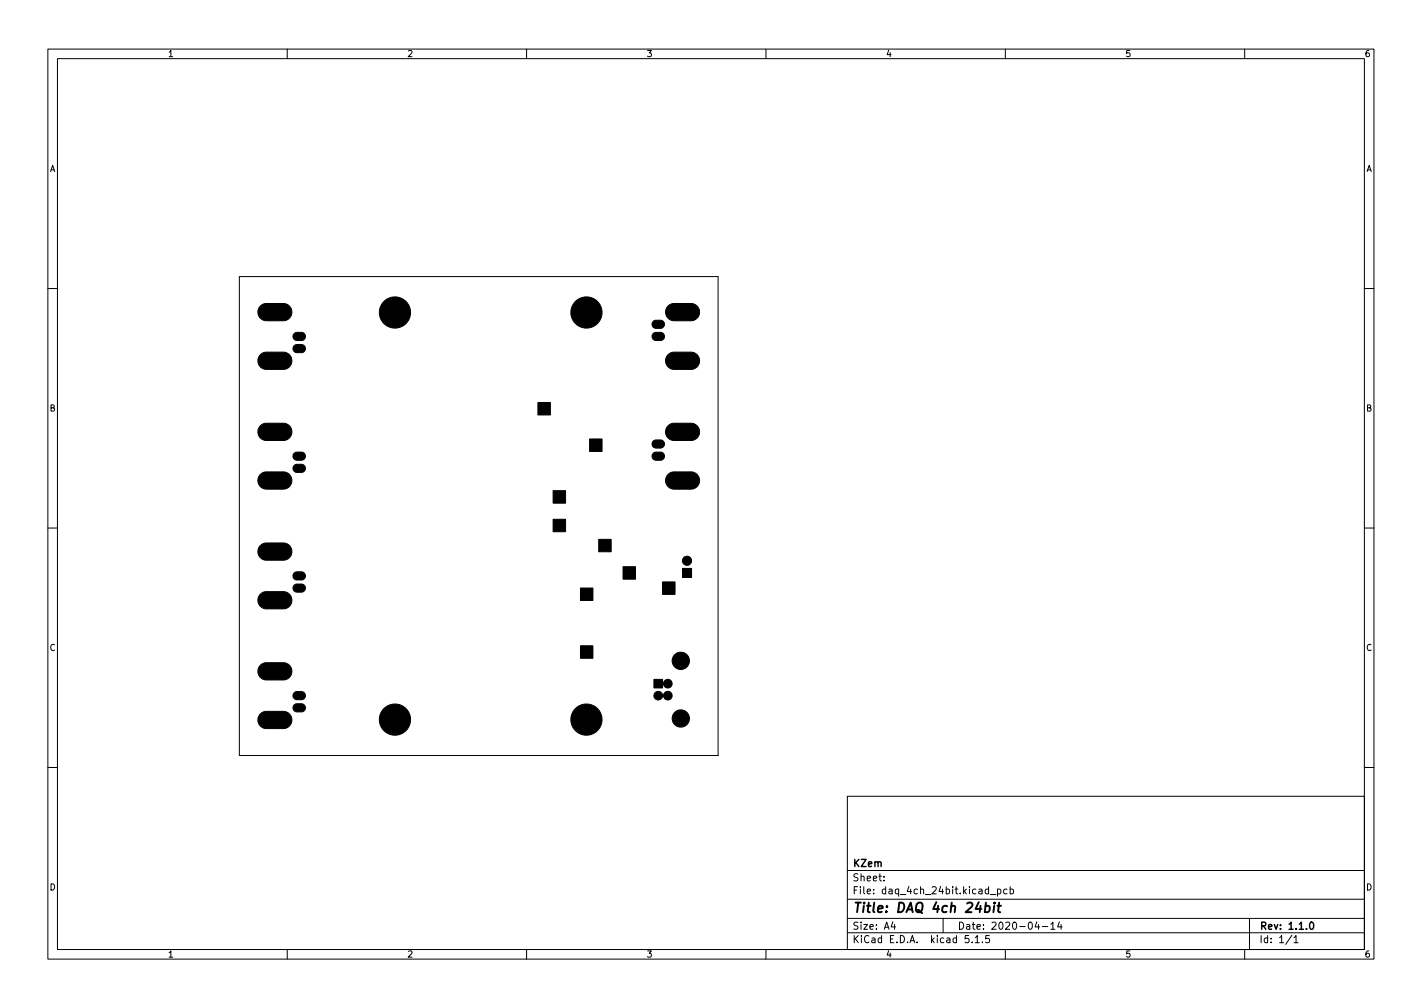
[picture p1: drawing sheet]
<svg xmlns="http://www.w3.org/2000/svg" width="297mm" height="210mm" viewBox="0 0 297 210" stroke-linecap="round" stroke-linejoin="round" font-family="sans-serif">
<defs><g id="words">
<text font-size="2.8" x="178" y="190.6">Title: DAQ 4ch 24bit</text>
<g font-size="2.1">
<text x="178" y="184">Sheet:</text>
<text x="178" y="181">KZem</text>
<text x="178" y="186.7">File: daq_4ch_24bit.kicad_pcb</text>
<text x="178" y="196.9">KiCad E.D.A. kicad 5.1.5</text>
<text x="178" y="194.1">Size: A4</text>
<text x="200" y="194.1">Date: 2020-04-14</text>
<text x="263" y="194.1">Rev: 1.1.0</text>
<text x="263" y="196.9">Id: 1/1</text>
</g>
<g font-size="1.8">
<text x="35" y="11.9">1</text>
<text x="85" y="11.9">2</text>
<text x="135" y="11.9">3</text>
<text x="185" y="11.9">4</text>
<text x="235" y="11.9">5</text>
<text x="285" y="11.9">6</text>
<text x="10.3" y="35.9">A</text>
<text x="285.3" y="35.9">A</text>
<text x="10.3" y="85.9">B</text>
<text x="285.3" y="85.9">B</text>
<text x="10.3" y="135.9">C</text>
<text x="285.3" y="135.9">C</text>
<text x="10.3" y="185.9">D</text>
<text x="285.3" y="185.9">D</text>
<text x="35" y="199.9">1</text>
<text x="85" y="199.9">2</text>
<text x="135" y="199.9">3</text>
<text x="185" y="199.9">4</text>
<text x="235" y="199.9">5</text>
<text x="285" y="199.9">6</text>
</g>
</g></defs>
<g fill="none" stroke="#000" stroke-width=".21">
<path d="M10 10.2h277v190.1h-277zM12 12.2h273v186.1h-273zM60 10.2v2M110 10.2v2M160 10.2v2M210 10.2v2M260 10.2v2M50 57.7h100v100h-100zM10 60.2h2M285 60.2h2M10 110.2h2M285 110.2h2"/>
<path d="M10 160.2h2M177 166.3h108v32h-108zM285 160.2h2M60 198.3v2M110 198.3v2M160 198.3v2M177 194.8h108M177 191.8h108M177 187.8h108M177 181.8h108M184.6 183.8v.1M184.6 183v.1"/>
<path d="M186.5 192.5l-.4 1h1M186.9 193v1M197 191.8v3M202.4 195.3h-.8v.7l.2-.1 .5 .1 .1 .2v.5l-.3 .1-.5-.1M203.1 196.7v.1M203.7 195.8l.4-.5v1.5M203.7 196.8h.9M205.2 196.7v.1M206.6 195.3h-.7v.7l.2-.1 .5 .1 .1 .2-.1 .5-.2 .1-.5-.1M206.9 186.8h1.1M208.4 185.7l.4-.1 .3 .3-.2 .7h-.5M208.4 185.6v1.5"/>
<path d="M210 198.3v2M210.4 185.7l-.5-.1-.3 .3 .2 .7h.6M211 185.7l.4-.1 .3 .3-.1 .7h-.6M211 185.1v1.5M216.6 192.5l-.4 1h.9M216.9 193v1M217.7 193.5h1.2M219.5 193l.4-.5v1.5M219.5 194h.9M221.3 192.5l-.4 1h1M221.6 193v1M260 198.3v2"/>
<path d="M261 191.8v6.5M269.9 195.3l-1.3 1.9M270.3 195.8l.4-.5v1.5M270.3 196.8h.8"/>
</g>
<path d="M273.8 192.6l.1-.1a.8 .8 0 0 1 .5 .8 .8 .8 0 0 1-.5 .7 1 1 0 0 1-.1-1.4z" fill="none" stroke="#000" stroke-width=".3"/>
<path d="M205.9 189.2h.7l.2 .3-.1 .6a.66 .66 0 0 1-1 .3M206 188.5l-.3 2M207.7 189.1l-.2 1.4M207.8 188.5l-.1 .2M208.3 189.1h.8M208.7 188.5l-.2 1.7 .1 .2 .3 .1" fill="none" stroke="#000" stroke-width=".4"/>
<g fill="#000" stroke="#000" stroke-width=".21">
<path d="M54.4 74l.9-.4 4-.1a1.8 1.8 0 0 1 1.7 1.8 1.8 1.8 0 0 1-1.7 1.8h-3.7a1.8 1.8 0 0 1-1.6-1.1 1.8 1.8 0 0 1 .4-2zM54.4 63.9l.9-.5h4a1.8 1.8 0 0 1 1.7 1.8 1.8 1.8 0 0 1-1.7 1.8h-3.7a1.8 1.8 0 0 1-1.6-1.2 1.8 1.8 0 0 1 .4-1.9zM61.4 72.2l.5-.3h1.1a.85 .85 0 0 1 .8 .9 .85 .85 0 0 1-.8 .8h-1a.85 .85 0 0 1-.7-.5 .85 .85 0 0 1 .1-.9zM61.4 69.6l.5-.2h1.1a.85 .85 0 0 1 .8 .8 .85 .85 0 0 1-.8 .9h-1a.85 .85 0 0 1-.7-.5 .85 .85 0 0 1 .1-1zM136.4 69.6l.5-.2h1.1a.85 .85 0 0 1 .8 .8 .85 .85 0 0 1-.8 .9h-1a.85 .85 0 0 1-.7-.5 .85 .85 0 0 1 .1-1zM136.4 67.1l.5-.2h1.1a.85 .85 0 0 1 .8 .8 .85 .85 0 0 1-.8 .9h-1a.86 .86 0 0 1-.7-.6 .86 .86 0 0 1 .1-.9zM139.6 74l.9-.4 3.9-.1a1.8 1.8 0 0 1 1.7 1.8 1.8 1.8 0 0 1-1.7 1.8h-3.7a1.8 1.8 0 0 1-1.6-1.1 1.8 1.8 0 0 1 .5-2zM139.6 63.9l.9-.5h3.9a1.8 1.8 0 0 1 1.7 1.8 1.8 1.8 0 0 1-1.7 1.8h-3.7a1.8 1.8 0 0 1-1.6-1.2 1.8 1.8 0 0 1 .5-1.9zM54.4 99l.9-.4 4-.1a1.8 1.8 0 0 1 1.7 1.8 1.8 1.8 0 0 1-1.7 1.8h-3.7a1.8 1.8 0 0 1-1.6-1.1 1.8 1.8 0 0 1 .4-2zM54.4 88.9l.9-.5h4a1.8 1.8 0 0 1 1.7 1.8 1.8 1.8 0 0 1-1.7 1.8h-3.7a1.8 1.8 0 0 1-1.6-1.2 1.8 1.8 0 0 1 .4-1.9zM61.4 97.2l.5-.3h1.1a.85 .85 0 0 1 .8 .9 .85 .85 0 0 1-.8 .8h-1a.85 .85 0 0 1-.7-.5 .85 .85 0 0 1 .1-.9zM61.4 94.6l.5-.2h1.1a.85 .85 0 0 1 .8 .8 .85 .85 0 0 1-.8 .9h-1a.85 .85 0 0 1-.7-.5 .85 .85 0 0 1 .1-1z"/>
<path d="M112.4 84h2.6v2.6h-2.6zM123.2 91.7h2.6v2.6h-2.6zM136.4 94.6l.5-.2h1.1a.85 .85 0 0 1 .8 .8 .85 .85 0 0 1-.8 .9h-1a.85 .85 0 0 1-.7-.5 .85 .85 0 0 1 .1-1zM136.4 92.1l.5-.2h1.1a.85 .85 0 0 1 .8 .8 .85 .85 0 0 1-.8 .9h-1a.85 .85 0 0 1-.7-.6 .85 .85 0 0 1 .1-.9zM139.6 99l.9-.4 3.9-.1a1.8 1.8 0 0 1 1.7 1.8 1.8 1.8 0 0 1-1.7 1.8h-3.7a1.8 1.8 0 0 1-1.6-1.1 1.8 1.8 0 0 1 .5-2zM139.6 88.9l.9-.5h3.9a1.8 1.8 0 0 1 1.7 1.8 1.8 1.8 0 0 1-1.7 1.8h-3.7a1.8 1.8 0 0 1-1.6-1.2 1.8 1.8 0 0 1 .5-1.9zM54.4 113.9l.9-.5h4a1.8 1.8 0 0 1 1.7 1.8 1.8 1.8 0 0 1-1.7 1.8h-3.7a1.8 1.8 0 0 1-1.6-1.2 1.8 1.8 0 0 1 .4-1.9zM61.4 119.6l.5-.2h1.1a.85 .85 0 0 1 .8 .8 .85 .85 0 0 1-.8 .9h-1a.85 .85 0 0 1-.7-.5 .85 .85 0 0 1 .1-1zM115.5 108.4h2.6v2.6h-2.6zM115.5 102.5h2.6v2.6h-2.6zM125.1 112.6h2.6v2.6h-2.6zM54.4 138.9l.9-.5h4a1.8 1.8 0 0 1 1.7 1.8 1.8 1.8 0 0 1-1.7 1.8h-3.7a1.8 1.8 0 0 1-1.6-1.2 1.8 1.8 0 0 1 .4-1.9z"/>
<path d="M54.4 124l.9-.4 4-.1a1.8 1.8 0 0 1 1.7 1.8 1.8 1.8 0 0 1-1.7 1.8h-3.7a1.8 1.8 0 0 1-1.6-1.1 1.8 1.8 0 0 1 .4-2zM61.4 122.2l.5-.3h1.1a.85 .85 0 0 1 .8 .9 .85 .85 0 0 1-.8 .8h-1a.85 .85 0 0 1-.7-.5 .85 .85 0 0 1 .1-.9zM121.3 134.8h2.6v2.6h-2.6zM121.3 122.8h2.6v2.6h-2.6zM130.1 118.3h2.6v2.6h-2.6zM138.4 121.5h2.6v2.6h-2.6zM142.6 118.7h1.9v1.9h-1.9zM54.4 149l.9-.4 4-.1a1.8 1.8 0 0 1 1.7 1.8 1.8 1.8 0 0 1-1.7 1.8h-3.7a1.8 1.8 0 0 1-1.6-1.1 1.8 1.8 0 0 1 .4-2zM61.4 147.2l.5-.3h1.1a.85 .85 0 0 1 .8 .9 .85 .85 0 0 1-.8 .8h-1a.86 .86 0 0 1-.7-.5 .86 .86 0 0 1 .1-.9zM61.4 144.6l.5-.2h1.1a.85 .85 0 0 1 .8 .8 .85 .85 0 0 1-.8 .9h-1a.85 .85 0 0 1-.7-.5 .85 .85 0 0 1 .1-1zM136.9 144.5a1.12 1.12 0 0 1 1.6 .6 .9 .9 0 0 1 1.1-.8 .9 .9 0 0 1 .6 1.3 .9 .9 0 0 1-1.3 .3l-.4-.5a.93 .93 0 0 1-1.4 .6 .93 .93 0 0 1-.2-1.5zM136.6 141.8h1.8l.1 .7a.91 .91 0 0 1 1.2-.7 .91 .91 0 0 1 .5 1.3 .91 .91 0 0 1-1.3 .3l-.4-.4-.1 .6h-1.8z"/>
<circle cx="82.5" cy="65.3" r="3.3"/>
<circle cx="122.5" cy="65.3" r="3.3"/>
<circle cx="143.5" cy="117.1" r=".96"/>
<circle cx="142.2" cy="138" r="1.81"/>
<circle cx="82.5" cy="150.3" r="3.3"/>
<circle cx="122.5" cy="150.3" r="3.3"/>
<circle cx="142.2" cy="150" r="1.81"/>
</g>
<use href="#words"/>
</svg>
